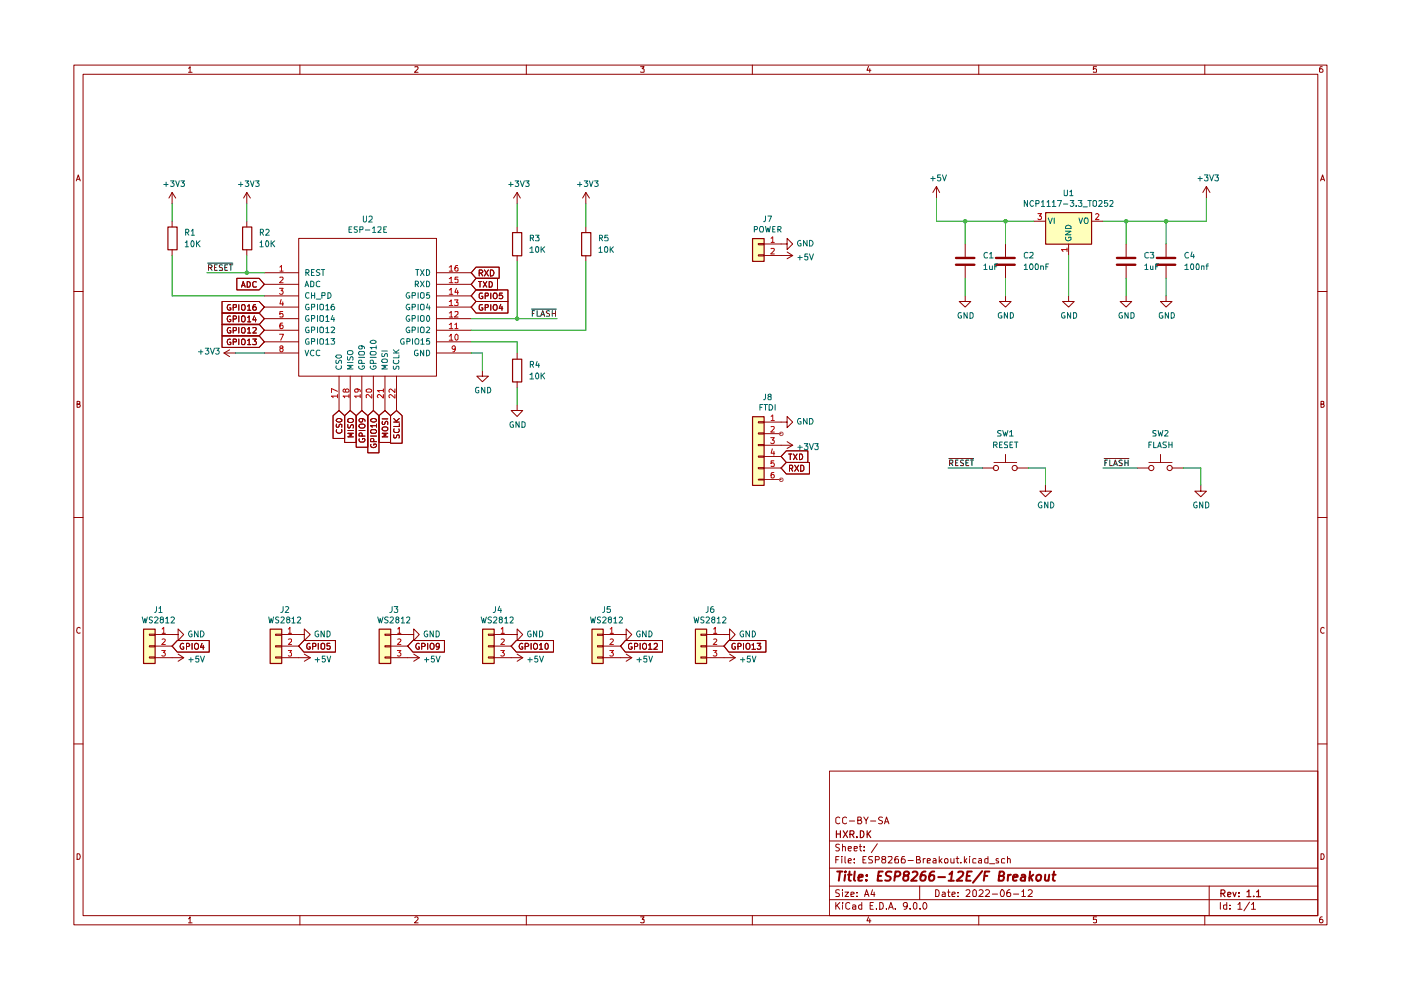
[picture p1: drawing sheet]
<svg xmlns="http://www.w3.org/2000/svg" width="297mm" height="210mm" viewBox="0 0 297 210" stroke-linecap="round" stroke-linejoin="round" font-family="sans-serif">
<g fill="none" stroke="#910000" stroke-width=".21">
<path d="M15.7 13.8h265.6v182.3h-265.6zM17.6 15.7h261.8v178.4h-261.8zM40 14.5l.3-.4v1.2M40 15.3h.7M63.6 13.8v1.9M88 14.2l.6-.1v.4l-.7 .8h.7M111.6 13.8v1.9M135.8 14.1h.8l-.5 .5 .5 .1v.5h-.8M159.5 13.8v1.9M184.1 14.1l-.3 .8h.9M184.4 14.6v.7M207.5 13.8v1.9"/>
<path d="M232.5 14.1h-.7v.6l.2-.1 .5 .1-.1 .6-.6-.1M255.4 13.8v1.9M280.3 14.1l-.4 .1a.94 .94 0 0 0 0 1.1h.4l.2-.1v-.4l-.3-.2h-.2l-.3 .2M16.2 38.4l.4-1.3 .4 1.3M16.3 38h.6M280 38.4l.4-1.3 .4 1.3M280.1 38h.6M15.7 61.8h1.9M279.4 61.8h1.9M16.3 85.7l.6-.1v-.4l-.6-.1v1.3h.5l.2-.5-.3-.2M280.1 85.7l.6-.1v-.4l-.6-.1v1.3l.6-.1 .1-.4-.3-.2M15.7 109.7h1.9"/>
<path d="M279.4 109.7h1.9M17 133.2l-.2-.2a.65 .65 0 0 0-.5 .6 .65 .65 0 0 0 .5 .7l.2-.1M280.8 133.2l-.3-.2a.65 .65 0 0 0-.5 .6 .65 .65 0 0 0 .5 .7l.3-.1M15.7 157.7h1.9M279.4 157.7h1.9M175.9 163.5h103.5v30.6h-103.5zM175.9 178.3h103.5M178 179.1l-.5-.1-.3 .2v.3l.8 .5-.3 .4-.5-.1M178.1 173.4l-.5-.2-.4 .4 .1 .9 .3 .2 .5-.2M178.6 179.6l.6-.1v.9M178.6 179v1.4M179.5 173.4l-.4-.2-.5 .4 .1 .9 .4 .2 .4-.2"/>
<path d="M179.8 179.9l.7-.1-.1-.3h-.5l-.1 .2 .1 .6h.5M180.1 174.1h1.1M181.1 179.9l.7-.1-.1-.3h-.6v.8h.6M181.9 173.9l.6-.1v-.5l-.6-.1v1.5h.6l.2-.3v-.2l-.3-.3M182.2 179.5h.5M182.4 179v1.2l.3 .2M183.1 173.2l.5 .8 .5-.8M183.2 179.5v.2M183.6 174v.7M184.6 174.1h1.1M186 178.9l-1.3 1.9M187.1 173.3l-.6-.1-.2 .3 .2 .4 .5 .2 .1 .3-.2 .3-.6-.1"/>
<path d="M187.5 174.7l.5-1.5 .5 1.5M187.6 174.2h.7M16.3 181a.66 .66 0 0 1 .7 .5 .66 .66 0 0 1-.2 .7h-.5zM40 194.8l.3-.4v1.3M40 195.7h.7M63.6 194.1v2M88 194.6l.4-.2 .2 .4-.7 .9h.7M111.6 194.1v2M135.8 194.4h.8l-.5 .5 .5 .1v.6h-.8M159.5 194.1v2M175.9 190.8h103.5M175.9 187.9h103.5"/>
<path d="M175.9 184.1h103.5M177.2 191.3v1.5M177.2 182.3h.5M177.5 191.9l.6 .9M177.9 181.6h-.7v1.4M178 188.7h-.7v.6a.53 .53 0 0 1 .5 .2 .53 .53 0 0 1 .1 .6h-.7M178.1 191.3l-.9 .9M178.5 181.6v.1M178.5 182v1M178.6 191.3v.2M178.6 188.6v.2M178.6 189.1v1"/>
<path d="M178.6 191.9v.9M179.2 189.1h.7l-.7 1h.7M179.2 181.6v1.2l.1 .2M179.8 182.5l.7-.1-.2-.4-.4 .1-.1 .7 .1 .2h.5M180.2 191.5l-.5-.2-.4 .4 .1 .9 .3 .2 .5-.2M180.4 189.7l.7-.2-.1-.3h-.6v.9h.6M180.8 191.9h.4l.2 .1v.8M181.1 182.9v.1M181.1 182.1v.2M181.4 192.2l-.6 .1v.4h.6M181.7 190v.1M181.7 189.2v.1"/>
<path d="M182.7 191.9h-.4l-.3 .2v.4l.3 .3 .4-.1M182.7 191.3v1.5M183 182.3h.4M183.2 180.3v.1M183.3 190.1l.4-1.5 .5 1.5M183.4 189.7h.7M183.6 181.6h-.6v1.4h.6M184.1 194.4l-.3 .8h.9M184.4 194.8v.9M184.5 192h.5M185 188.6l-.3 1.1h.8M185 181.6h-.7l-.2 .3 .3 .4h.3l.2 .2v.4l-.8 .1"/>
<path d="M185.2 191.3h-.7v1.5h.7M185.3 189.1v1M185.6 182.3h.7l.1-.3v-.3l-.8-.1v1.4M185.8 192.6v.2M186.5 191.3l.7 .2v1.1l-.3 .2h-.4zM187.2 182.2l-.3-.3 .1-.2 .6-.1 .2 .3-.9 .6 .2 .5h.5l.2-.5-.3-.3M188 192.6v.2M188.3 181.7l.8-.1v.3v.3l-.8 .8h.8M188.4 192.8l.5-1.5 .5 1.5M188.6 192.4h.6M189.8 192.6v.2M190.4 181.6h-.4l-.3 .3v1h.8l-.1-.7-.4-.1-.3 .3"/>
<path d="M191.8 181.6h-.5a1.38 1.38 0 0 0-.1 1.4h.6l.1-.6a.46 .46 0 0 0-.4-.3 .46 .46 0 0 0-.4 .3M192.4 191.9l-.1 .3-.4 .1-.4-.4v-.3a.46 .46 0 0 1 .4-.3 .46 .46 0 0 1 .5 .3l-.2 1-.5 .2M192.5 182.5h1.1M193 192.6v.2M193.7 191.5l.4-.2 .3 .3v.9l-.3 .3a.82 .82 0 0 1-.4-1.3zM194.3 182.3h.5l.2-.2 .1-.2-.2-.3h-.6v1.4h.7l.2-.5-.4-.2M195 187.9v2.9M195.1 192.6v.2M195.7 182v1M195.8 191.4l.2-.1a.76 .76 0 0 1 .5 .8 .76 .76 0 0 1-.5 .7 .97 .97 0 0 1-.2-1.4zM196.2 182l-.5 .3M196.6 182.5l.7-.1-.1-.3h-.6v.9h.6"/>
<path d="M197.9 182.1l.4-.1 .2 .3v.7h-.6l-.1-.4 .7-.2M198.4 188.6a.8 .8 0 0 1 .8 .6 .8 .8 0 0 1-.3 .9h-.5zM199.1 181.6v1.4M199.3 182.5l.4 .5M199.7 182l-.6 .6M199.8 189.2l.4-.1 .2 .2v.8h-.6l-.1-.4 .7-.2M200.2 182.3l.3-.3 .4 .1v.9h-.5zM200.9 189.1h.5M201.1 188.6v1.3l.1 .2h.2M201.6 182l.1 1 .6-.1M201.8 189.7l.7-.2-.1-.4h-.4l-.2 .2v.6l.1 .2h.5M202.3 182v1"/>
<path d="M202.7 182h.6M202.9 181.6v1.2l.1 .2h.3M203.1 190v.1M203.1 189.2v.1M203.7 182.9v.1M204.5 181.6v1.4M204.6 182.5l.4 .5M204.8 188.8l.6-.2 .3 .4-.1 .3-.8 .8h.9M205 182l-.5 .6M205.6 181.6v.1M205.6 182v1M206.3 188.8l.4-.2 .3 .4v.8l-.2 .3h-.4l-.2-.3z"/>
<path d="M206.9 182.1l-.4-.1-.3 .2v.7l.7 .1M207.5 182.1l.4-.1 .2 .3v.7h-.6l-.1-.4 .7-.2M207.5 194.1v2M207.6 188.8l.2-.2h.3l.3 .5v.2l-.9 .8h.9M209 188.8l.1-.2h.4l.3 .5-.1 .2-.8 .8h.9M209.5 181.6v1.4h-.6l-.1-.8 .2-.2 .5 .1M209.8 183.1h1.1M210.4 189.6h1.1M211.7 182.1l-.4-.1-.1 .3 .1 .2 .5 .2-.1 .3h-.5M212.4 188.6a.87 .87 0 0 1 .3 1.5h-.4l-.2-.5 .1-.6zM213 182.1l-.4-.1-.3 .2v.7l.7 .1M213.6 182.2l.2-.2 .3 .1 .1 .9"/>
<path d="M213.6 181.6v1.4M214.1 188.6h-.2a1.04 1.04 0 0 0-.3 1.5h.5l.2-.6-.3-.3-.5 .1-.1 .2M214.9 189.6h1.1M216.7 189.1l.3-.5v1.5M216.7 190.1h.7M218 188.8l.2-.2h.3l.4 .5-.1 .2-.9 .8h1M232.5 194.4h-.7v.6h.7v.6h-.7M255.4 194.1v2M256.4 187.9v6.2M258.7 191.3v1.5M260.1 191.9h-.7v.7l.3 .2 .4-.1M260.1 191.3v1.5"/>
<path d="M260.8 192.6v.2M260.8 191.9v.1M262.5 191.8l.4-.5v1.5M262.5 192.8h.8M264.9 191.3l-1.2 1.8M265.3 191.8l.5-.5v1.5M265.3 192.8h.9M280.1 181a.66 .66 0 0 1 .6 .5 .66 .66 0 0 1-.2 .7h-.4zM280.3 194.4a.72 .72 0 0 0-.5 .5 .72 .72 0 0 0 .2 .8l.4-.1a.42 .42 0 0 0 0-.6 .42 .42 0 0 0-.6 0l-.1 .2"/>
</g>
<g fill="none" stroke="#910000" stroke-width=".25">
<path d="M177.3 176.1v1.5M177.3 176.8h.9M178.2 176.1v1.5M178.8 176.1l.9 1.5M179.7 176.1l-.9 1.5M180.2 176.9l.8-.1v-.6l-.8-.1v1.5M180.6 176.9l.5 .7M181.7 177.4v.2M182.4 176.1h.4a.75 .75 0 0 1 .4 .9 .75 .75 0 0 1-.8 .6zM183.9 176.1v1.5M184 176.7l.6 .9M184.6 176.1l-.7 .9"/>
<path d="M258.9 189.4h.7l.1-.5-.2-.2h-.6v1.4M259.2 189.4l.5 .7M260.3 189.7l.7-.2-.1-.2h-.6v.7h.6M261.4 189.2l.3 .9 .4-.9M262.7 190v.1M262.7 189.3v.1M264.4 189.1l.4-.4v1.4M264.4 190.1h.8M265.8 190v.1M266.4 189.1l.3-.2 .1-.2v1.4M266.4 190.1h.9"/>
</g>
<g fill="none" stroke="#910000" stroke-width=".42">
<path d="M177.5 184.8h1.1M178.1 184.8l-.3 1.9M179.2 185.5l-.2 1.2M179.3 184.8l-.2 .1 .1 .1 .1-.2-.1 .2M179.8 185.5h.8M180.1 184.8l-.1 1.7 .4 .2M181.2 184.8l-.1 1.7 .2 .2M182 186.1l.9-.2v-.4h-.6l-.2 .2-.1 .9h.8M183.7 186.6v.1M183.8 185.5v.2M186.1 185.7h.7M187.2 184.8h-.9l-.2 1.9h.9"/>
<path d="M189 184.9l-.7-.1-.5 .3 .1 .4 .8 .4 .1 .4-.4 .4-.7-.1M189.7 185.8l.9-.1 .3-.2-.1-.5-.3-.2h-.6l-.3 1.9M191.9 185.6l-.3-.1a.56 .56 0 0 1 .5-.7 .56 .56 0 0 1 .6 .4l-.2 .3-.9 .3-.1 .5 .1 .3 .6 .1 .3-.1 .1-.8-.3-.2M193.5 185l.7-.2 .2 .2 .1 .4-1.3 1.3h1.2M196.2 184.8a1.2 1.2 0 0 0-.9 1.8h.7l.3-.7-.1-.2a.63 .63 0 0 0-1 .2M198.1 184.8a.83 .83 0 0 0-1 .8l-.1 .7 .2 .4 .7-.1 .2-.3-.1-.7a.72 .72 0 0 0-1 .3M198.9 186h1.5M201.1 186.7h1.1M201.3 185.4l.6-.6-.3 1.9M203.2 185l.2-.2h.5l.4 .3-.2 .5-1.3 1.1h1.2M205 185.7h.6M206 184.8h-.9l-.2 1.9h.9"/>
<path d="M208.2 184.7l-1.9 2.5M208.7 185.7h.6M209.8 184.8h-1l-.2 1.9M211.8 185.7l.8-.1 .3-.2-.1-.4-.2-.2h-.6l-.3 1.9h.8l.2-.1 .2-.5-.4-.4M213.7 185.5v1.2M214.3 185.5l-.6 .3M214.8 186.1l1-.2-.1-.4a.6 .6 0 0 0-.9 .2v.9h.7M216.6 185.5h.7v1.2M217.4 185.9l-.9 .2-.1 .4 .2 .2 .7-.1M218.4 184.8l-.2 1.9M218.5 186l.4 .7M219.1 185.5l-.9 .6"/>
<path d="M219.8 185.6l.4-.1h.4l.2 .3-.1 .5a.52 .52 0 0 1-.5 .4 .52 .52 0 0 1-.5-.4zM221.6 185.5v1.1l.4 .1 .3-.1M222.5 185.5l-.2 1.2M223.1 185.5h.7M223.5 184.8l-.3 1.7 .4 .2"/>
</g>
<g fill="#ffb">
<path d="M221.7 45h9.7v6.7h-9.7z"/>
<path d="M80.3 133.3h2.5v7.3h-2.5z"/>
<path d="M102.3 133.3h2.4v7.3h-2.4z"/>
<path d="M159.5 88.3h2.5v14.6h-2.5z"/>
<path d="M125.5 133.3h2.3v7.3h-2.3z"/>
<path d="M147.4 133.3h2.4v7.3h-2.4z"/>
<path d="M159.5 50.5h2.5v4.9h-2.5z"/>
<path d="M57.2 133.3h2.5v7.3h-2.5z"/>
<path d="M30.4 133.3h2.5v7.3h-2.5z"/>
</g>
<g fill="none" stroke="#910000" stroke-width=".21">
<path d="M198.5 39.5l-.7 1.3M198.5 39.5l.7 1.3M198.5 39.5v2.5M255.8 39.5l-.8 1.3M255.8 39.5l.7 1.3M255.8 39.5v2.5M36.5 40.8l-.7 1.2M36.5 40.8l.8 1.2M36.5 40.8v2.4M36.5 46.9v1.2M36.5 52.9v1.3M50.2 59h4.7l1.1 1.3-1.1 1.2h-4.7z"/>
<path d="M52.3 40.8l-.7 1.2M52.3 40.8l.8 1.2M52.3 40.8v2.4M52.3 46.9v1.2M52.3 52.9v1.3M52.4 59.7a.66 .66 0 0 1 .7 .4 .66 .66 0 0 1-.3 .8h-.4zM54.4 59.8h-.1a.45 .45 0 0 0-.7 .1v.7l.2 .3 .6-.1M56 57.8h7.3M63.3 50.5h29.2v29.3h-29.2zM92.5 57.8h7.4M100.9 59h4.6v2.5h-4.6l-1-1.2zM100.9 56.6h4.9v2.4h-4.9l-1-1.2z"/>
<path d="M101.4 59.7h.7M101.6 57.9h.5l.3-.4-.3-.3h-.5v1.3M101.8 59.7v1.2M101.9 57.9l.5 .6M102.4 59.7l.8 1.2M102.7 57.2l.8 1.3M103.2 59.7l-.8 1.2M103.5 57.2l-.8 1.3M103.7 59.7a.66 .66 0 0 1 .7 .4 .66 .66 0 0 1-.3 .8h-.4zM104 57.2a.65 .65 0 0 1 .7 .7 .65 .65 0 0 1-.7 .6zM109.6 40.8v2.4M109.6 48.1v1.2"/>
<path d="M109.6 54.2v1.2M109.6 40.8l-.7 1.2M109.6 40.8l.7 1.2M124.2 40.8l-.7 1.2M124.2 40.8l.8 1.2M124.2 40.8v2.4M124.2 48.1v1.2M124.2 54.2v1.2M160.8 51.6h1.2v.3h-1.2zM160.8 54h1.2v.3h-1.2zM162 51.7h4.9v-1.2l1.2 1.2-1.2 1.2v-1.2M162 54.2h6.1"/>
<path d="M166.9 53.4l1.2 .8M168.1 54.2l-1.2 .7M204.6 51.7v2.7M204.6 56.4v2.6M213.2 51.7v2.7M213.2 56.4v2.6M219.2 46.9h2.5M226.6 51.7v2.5M231.4 46.9h2.4M238.8 51.7v2.7M238.8 56.4v2.6M247.2 51.7v2.7"/>
<path d="M247.2 56.4v2.6M47.1 71.2h7.8l1.1 1.3-1.1 1.2h-7.8zM47.1 68.7h7.8l1.1 1.3-1.1 1.2h-7.8zM47.1 66.4h7.8l1.1 1.2-1.1 1.2h-7.8zM47.1 63.9h7.8l1.1 1.2-1.1 1.3h-7.8zM47.5 74.8h2.5M47.5 74.8l1.2 .8M48.7 74.2l-1.2 .6M48.9 72l-.1-.1a.66 .66 0 0 0-.6 .5 .66 .66 0 0 0 .2 .7l.5-.1v-.4h-.2M48.9 69.5l-.1-.1a.66 .66 0 0 0-.6 .5 .66 .66 0 0 0 .2 .7l.5-.1v-.4h-.2M48.9 67.1l-.1-.1a.64 .64 0 0 0-.6 .6 .64 .64 0 0 0 .5 .6l.2-.1v-.4h-.2M48.9 64.6h-.5a.61 .61 0 0 0-.2 .8 .61 .61 0 0 0 .7 .3v-.4h-.2"/>
<path d="M49.4 72.5h.6l.1-.5-.7-.1v1.2M49.4 70.1l.6-.1 .1-.5-.7-.1v1.2M49.4 67.6h.6l.1-.5-.7-.1v1.2M49.4 65.2l.7-.1v-.4l-.7-.1v1.2M50.6 64.6v1.2M50.6 67v1.2M50.6 69.4v1.2M50.6 71.9v1.2M51.2 72.1l.5-.2a.86 .86 0 0 1 .1 1.2h-.4l-.2-.2zM51.2 69.6l.5-.2a.86 .86 0 0 1 .1 1.2h-.4l-.2-.2zM51.2 67.1l.5-.1a.86 .86 0 0 1 0 1.2l-.5-.1zM51.2 64.8l.2-.2h.4a.86 .86 0 0 1-.1 1.2l-.5-.2z"/>
<path d="M51.2 60.9l.4-1.2 .4 1.2M51.3 60.5h.6M52.5 72.2l.3-.3v1.2M52.5 69.8l.3-.4v1.2M52.5 67.3l.3-.3v1.2M52.5 64.9l.3-.3v1.2M52.5 73.1h.7M52.5 70.6h.7M52.5 68.2h.7M52.5 65.8h.7M53.6 71.9h.8l-.5 .4 .5 .3v.3l-.2 .2-.6-.1M53.6 69.5l.5-.1 .3 .3-.8 .9h.8"/>
<path d="M53.9 67l-.3 .8h.8M54.2 64.6h-.4l-.1 .3v.8a.42 .42 0 0 0 .5 0 .42 .42 0 0 0 .1-.6l-.5-.1-.2 .3M54.2 67.4v.8M56 60.3h7.3M56 62.7h7.3M56 65.1h7.3M56 67.6h7.3M56 70h7.3M56 72.5h7.3M56 74.8h7.3M71.9 79.8v7.2M74.3 79.8v7.2"/>
<path d="M76.7 79.8v7.2M79.2 79.8v7.2M81.6 79.8v7.2M84.1 79.8v7.2M92.5 60.3h7.4M92.5 62.7h7.4M92.5 65.1h7.4M92.5 67.6h7.4M92.5 70h7.4M92.5 72.5h7.4M92.5 74.8h7.4M100.9 63.9h6.8v2.5h-6.8l-1-1.3z"/>
<path d="M100.9 61.5h6.8v2.4h-6.8l-1-1.2zM102.3 64.6h-.5l-.2 .3v.6a.52 .52 0 0 0 .8 .2v-.4h-.3M102.3 62.1h-.5l-.2 .3v.7a.52 .52 0 0 0 .8 .1v-.4h-.3M102.3 78.6v1.2h1.2l-1.2 1.1-1.2-1.1h1.2M102.9 65.2l.6-.1v-.5h-.6v1.2M102.9 62.7h.6v-.6h-.6v1.2M104.1 62.1v1.2M104.1 64.6v1.2M104.7 64.6h.5a.77 .77 0 0 1-.1 1.2l-.4-.1a.87 .87 0 0 1 0-1.1zM104.7 62.1h.5l.2 .5-.1 .6-.2 .1-.4-.1-.1-.3zM106.2 64.5l-.4 .9h.8M106.4 64.9v.9"/>
<path d="M106.5 62.1h-.6l-.1 .6 .2-.1h.3l.3 .2-.1 .4h-.7M109.6 74.8v1.3M204.6 62.7v1.2h1.2l-1.2 1.2-1.2-1.2h1.2M213.2 62.7v1.2h1.2l-1.2 1.2-1.3-1.2h1.3M226.6 62.7v1.2h1.2l-1.2 1.2-1.3-1.2h1.3M238.8 62.7v1.2h1.1l-1.1 1.2-1.3-1.2h1.3M247.2 62.7v1.2h1.3l-1.3 1.2-1.2-1.2h1.2M70.6 88.1l1.3-1.1 1.2 1.1v4.9h-2.5zM71.4 91.1a.61 .61 0 0 0 .3 .8 .61 .61 0 0 0 .8-.3l-.1-.5M71.4 89.9v.7h.3l.4-.7 .4 .1v.6M71.4 88.9a.94 .94 0 0 1 1.1 0v.4a.72 .72 0 0 1-1.2-.2zM73.1 88.1l1.2-1.1 1.2 1.1v5.7h-2.4z"/>
<path d="M73.7 90v.6l.2 .2 .4-.2 .3-.6 .2 .1v.7M73.7 91.3h1.2M74.9 91.9h-1.2l.9 .3-.9 .4h1.2M75.5 88.1l1.2-1.1 1.3 1.1v6.7h-2.5zM76.1 90.2a.86 .86 0 0 1 1.3 0 .46 .46 0 0 1-.4 .6h-.5a.46 .46 0 0 1-.4-.6zM76.1 91.3h1.3M76.2 93v.6l.3 .1h.5l.3-.1 .1-.4-.2-.2h-.3v.2M76.7 88.7l.2 .2v.4l-.2 .2h-.3l-.3-.3v-.2l.3-.3 .8 .2 .2 .4M76.8 92.5l-.1-.6h-.5l-.1 .6h1.3M78 88.1l1.2-1.1 1.1 1.1v7.9h-2.3zM78.6 92.5h1.2M78.7 94.2l-.1 .1a.6 .6 0 0 0 .6 .6 .6 .6 0 0 0 .6-.7l-.6-.1v.3"/>
<path d="M78.7 88.9a.61 .61 0 0 1 .7-.2 .61 .61 0 0 1 .4 .6 .61 .61 0 0 1-.8 .2 .61 .61 0 0 1-.3-.6zM78.7 91.1h.9l.2 .3v.2l-.2 .3h-.9l-.1-.3zM79.2 93.6v-.5l-.1-.1h-.4l-.1 .1v.5h1.2M79.8 90.3h-1.2l.3 .3M79.8 89.9v.7M80.3 88.1l1.3-1.1 1.2 1.1v5.7h-2.5zM81 90.8a.86 .86 0 0 1 1.2-.1v.4a.74 .74 0 0 1-1 .2zM81 88.8h1.2M81.1 89.3v.7h.3l.5-.7 .3 .2v.5M82.2 91.9h-1.2l.9 .3-.9 .4h1.2M82.8 88.1l1.3-1.1 1.2 1.1v5.9h-2.5zM83.5 92.2v.6a.47 .47 0 0 0 .5-.1 .47 .47 0 0 0 .2-.4l.4-.1v.7"/>
<path d="M83.5 89.5h1.2M83.5 88.7l.7 .8M83.6 90.9l-.1 .6 .2 .2h.7a.52 .52 0 0 0 .2-.8M84.7 89.8v.6h-1.2M84.7 88.7l-.7 .6M109.6 85.9v1.1h1.2l-1.2 1.3-1.2-1.3h1.2M109.6 80.9v1.3M160.8 89.4h1.2v.3h-1.2zM160.8 91.8h1.2v.2h-1.2zM160.8 94.2h1.2v.3h-1.2zM160.8 96.7h1.2v.2h-1.2zM160.8 99.1h1.2v.3h-1.2z"/>
<path d="M162 89.5h4.9v-1.2l1.2 1.2-1.2 1.2v-1.2M162 99.2h3.6M162 94.4h6.1M162 91.9h3.6M162 96.8h3.6M166.7 98h4.9v2.5h-4.9l-1.1-1.3zM166.7 95.6h4.6v2.4h-4.6l-1.1-1.2zM166.9 93.6l1.2 .8M167.2 96.3h.7M167.4 99.3l.7-.1v-.4l-.2-.2h-.5v1.3M167.6 96.3v1.2M167.7 99.3l.4 .6"/>
<path d="M168.1 94.4l-1.2 .7M168.2 96.3l.8 1.2M168.5 98.6l.8 1.3M169 96.3l-.8 1.2M169.3 98.6l-.8 1.3M169.5 96.3h.4a.66 .66 0 0 1 .3 .7 .66 .66 0 0 1-.7 .5zM169.8 98.6h.3l.3 .4v.6l-.3 .3h-.3zM208.3 99.2h2.4M210.7 98h4.9M213.2 96.4v1.6M215.6 99.2h2.4M241.1 99.2h2.5"/>
<path d="M243.6 98h4.9M246 96.4v1.6M248.5 99.2h2.4M160.8 101.6h1.2v.2h-1.2zM162 101.7h3.6M221.7 102.9v1.2h1.2l-1.2 1.2-1.2-1.2h1.2M254.6 102.9v1.2h1.2l-1.2 1.2-1.3-1.2h1.3M31.7 134.5h1.2v.2h-1.2zM31.7 136.9h1.2v.3h-1.2zM31.7 139.3h1.2v.2h-1.2zM32.9 134.5h4.9v-1.2l1.1 1.2-1.1 1.3v-1.3M32.9 139.4h6"/>
<path d="M32.9 137h3.6M37.6 135.8h6.8v2.5h-6.8l-1.1-1.3zM37.8 138.7l1.1 .7M38.9 136.5l-.1-.1a.6 .6 0 0 0-.6 .7 .6 .6 0 0 0 .7 .5v-.4h-.1M38.9 139.4l-1.1 .8M39.5 137.1l.6-.1 .1-.3-.2-.3h-.5v1.3M40.7 136.4v1.3M41.3 136.6l.3-.2 .4 .2 .1 .6-.4 .5-.4-.2zM42.8 136.4l-.3 .8h.8M43.1 136.8v.9M58.4 134.5h1.3v.2h-1.3zM58.4 136.9h1.3v.3h-1.3z"/>
<path d="M58.4 139.3h1.3v.2h-1.3zM59.7 134.5h4.8v-1.2l1.3 1.2-1.3 1.3v-1.3M59.7 139.4h6.1M59.7 137h3.6M64.4 135.8h6.7v2.5h-6.7l-1.1-1.3zM64.5 138.7l1.3 .7M65.7 136.5l-.1-.1a.64 .64 0 0 0-.6 .6 .64 .64 0 0 0 .5 .7l.3-.2v-.3h-.3M65.8 139.4l-1.3 .8M66.3 137.1l.7-.1v-.4l-.2-.2h-.5v1.3M67.5 136.4v1.3M68.1 136.6l.2-.2 .5 .2v.9l-.2 .2-.5-.2zM69.9 136.4h-.6v.6h.6v.6l-.4 .1-.2-.2"/>
<path d="M81.6 134.5h1.2v.2h-1.2zM81.6 136.9h1.2v.3h-1.2zM81.6 139.3h1.2v.2h-1.2zM82.8 134.5h4.9v-1.2l1.2 1.2-1.2 1.3v-1.3M82.8 139.4h6.1M82.8 137h3.6M87.5 135.8h6.7v2.5h-6.7l-1.1-1.3zM87.7 138.7l1.2 .7M88.9 136.5l-.2-.1a.6 .6 0 0 0-.6 .7 .6 .6 0 0 0 .8 .5v-.4h-.2M88.9 139.4l-1.2 .8M89.4 137.1l.7-.1 .1-.3-.3-.3h-.5v1.3M90.7 136.4v1.3"/>
<path d="M91.4 136.4a.46 .46 0 0 1 .6 .4v.4a.46 .46 0 0 1-.6 .5 .86 .86 0 0 1 0-1.3zM93.1 137l-.1 .2h-.5v-.7l.5-.1 .1 .2v.7l-.1 .3-.5 .1M103.5 134.5h1.2v.2h-1.2zM103.5 136.9h1.2v.3h-1.2zM103.5 139.3h1.2v.2h-1.2zM104.7 134.5h4.9v-1.2l1.2 1.2-1.2 1.3v-1.3M104.7 139.4h6.1M104.7 137h3.7M109.5 135.8h7.8v2.5h-7.8l-1.1-1.3zM109.6 138.7l1.2 .7M110.8 136.5l-.1-.1a.6 .6 0 0 0-.6 .7 .6 .6 0 0 0 .7 .5v-.4h-.2M110.8 139.4l-1.2 .8"/>
<path d="M111.3 137.1l.7-.1 .1-.3-.3-.3h-.5v1.3M112.6 136.4v1.3M113.2 136.6l.2-.2 .3 .1a.74 .74 0 0 1 .2 1l-.5 .2a.9 .9 0 0 1-.2-1.1zM114.4 136.7l.3-.3v1.3M114.4 137.7h.7M115.8 136.4a.68 .68 0 0 1 .5 .6 .68 .68 0 0 1-.5 .7l-.2-.3v-.7zM126.7 134.5h1.1v.2h-1.1zM126.7 136.9h1.1v.3h-1.1zM126.7 139.3h1.1v.2h-1.1zM127.8 134.5h5v-1.2l1.1 1.2-1.1 1.3v-1.3M127.8 139.4h6.1M127.8 137h3.8"/>
<path d="M132.6 135.8h7.9v2.5h-7.9l-1-1.3zM132.8 138.7l1.1 .7M133.9 136.5l-.3-.1-.3 .3v.6l.1 .3 .4 .1 .2-.2v-.3h-.2M133.9 139.4l-1.1 .8M134.5 137.1l.6-.1v-.5l-.6-.1v1.3M135.7 136.4v1.3M136.3 136.6l.3-.2 .4 .2 .1 .6-.4 .5-.4-.2zM137.5 136.7h.2l.1-.3v1.3M137.5 137.7h.8M138.7 136.6l.2-.2h.3l.2 .2v.4l-.8 .7h.8M148.6 134.5h1.2v.2h-1.2zM148.6 136.9h1.2v.3h-1.2z"/>
<path d="M148.6 139.3h1.2v.2h-1.2zM149.8 134.5h4.9v-1.2l1.2 1.2-1.2 1.3v-1.3M149.8 139.4h6.1M149.8 137h3.7M154.5 135.8h7.9v2.5h-7.9l-1-1.3zM154.7 138.7l1.2 .7M155.9 136.5l-.4-.1-.3 .3v.6l.2 .3 .3 .1 .3-.2v-.3h-.3M155.9 139.4l-1.2 .8M156.5 137.1l.6-.1v-.5l-.6-.1v1.3M157.6 136.4v1.3M158.2 136.6l.3-.2 .4 .2 .1 .6-.3 .5-.5-.2zM159.4 136.7h.2l.2-.3v1.3"/>
<path d="M159.4 137.7h.8M160.5 136.4h.8l-.4 .5 .4 .1v.5l-.3 .2h-.3l-.2-.2"/>
<circle cx="74.3" cy="89.2" r=".58"/>
<circle cx="211.2" cy="99.2" r=".55"/>
<circle cx="215.1" cy="99.2" r=".55"/>
<circle cx="244.1" cy="99.2" r=".55"/>
<circle cx="248" cy="99.2" r=".55"/>
</g>
<path d="M202.7 54.7h3.9M202.7 56.1h3.9M211.2 54.7h3.9M211.2 56.1h3.9M236.8 54.7h3.9M236.8 56.1h3.9M245.3 54.7h3.9M245.3 56.1h3.9" fill="none" stroke="#910000" stroke-width=".51"/>
<g fill="none" stroke="#910000" stroke-width=".25">
<path d="M35.6 48.1h1.9v4.9h-1.9zM51.4 48.1h2v4.9h-2zM108.7 49.3h1.9v4.9h-1.9zM123.3 49.3h2v4.9h-2zM159.6 50.6h2.4v4.8h-2.4zM221.7 45.1h9.7v6.7h-9.7zM108.7 76.2h1.9v4.8h-1.9zM159.6 88.3h2.4v14.6h-2.4zM30.4 133.4h2.5v7.3h-2.5zM57.3 133.4h2.4v7.3h-2.4zM80.4 133.4h2.4v7.3h-2.4zM102.3 133.4h2.5v7.3h-2.5z"/>
<path d="M125.5 133.4h2.4v7.3h-2.4zM147.4 133.4h2.4v7.3h-2.4z"/>
</g>
<g fill="none" stroke="#b90000" stroke-width=".21">
<path d="M59.4 56.6l.3-.3v1.2M59.4 58.8h.5l.1 .3-.7 .8h.7M59.4 57.5h.6M95.2 56.6l.5-.3v1.2M95.2 59.1l.5-.3v1.1M95.2 57.5h.8M95.2 59.9h.8M97 56.3l-.4 .1-.2 .8 .3 .3 .4-.1v-.5l-.2-.2-.4 .1-.1 .2M97.1 58.8h-.6l-.1 .5h.7v.6h-.7M163.5 50.5l.3-.3v1.2M163.5 52.7h.6l.1 .3-.8 .8h.8M163.5 51.4h.7"/>
<path d="M220 45.3h.8l-.4 .5h.3v.7l-.5 .1-.2-.2M226.2 52.9h-1.2l.4 .4M226.2 52.6v.7M232.3 45.5l.4-.2 .3 .3-.8 1h.8M59.3 61.1h.7l-.4 .5h.3v.7l-.5 .1-.1-.2M59.3 70.9h.8l-.6 1.2M59.5 73.8l-.1-.1v-.2l.1-.2 .4 .1v.4h-.4l-.1 .2v.4l.1 .2h.3l.2-.3v-.2l-.2-.3M59.6 63.5l-.2 .9h.7M59.9 66h-.5v.6l.4-.1 .2 .2-.1 .5-.5-.1M59.9 68.5h-.4l-.1 .2v.9h.5v-.6l-.4-.1-.1 .3M59.9 64v.8M95.2 61.5l.5-.4v1.3"/>
<path d="M95.2 63.9l.5-.3v1.2M95.2 66.4l.5-.4v1.2M95.2 68.8l.5-.3v1.2M95.2 71.3l.5-.4v1.2M95.2 62.4h.8M95.2 64.8h.8M95.2 67.2h.8M95.2 69.7h.8M95.2 72.1h.8M96.4 63.6h.7l-.3 .5 .3 .1v.5h-.7M96.4 66.1h.7v.4l-.7 .7h.7M96.4 68.8l.4-.3v1.2"/>
<path d="M96.4 69.7h.7M96.5 71l.4-.1 .2 .2v.8l-.2 .2a.72 .72 0 0 1-.4-1.1zM96.5 73.8v.2l-.4 .1-.3-.3v-.2l.3-.3 .4 .2v.8l-.1 .2-.4 .1M96.8 61.1l-.4 .9h.8M97 61.6v.8M71.5 84h-1.2l.3 .3M71.5 83l-1.2-.6v.8M71.5 83.7v.6M73.2 82.7l.3-.2h.2l.3 .2-.2 .4h-.4l-.2-.1v-.4l-.2-.1-.3 .2v.3l.2 .1h.3v-.1M74 84h-1.3l.4 .3M74 83.7v.6M75.7 82.5l.2 .2v.3l-.1 .1h-.5l-.1-.4 .2-.2 .9 .1 .1 .5"/>
<path d="M76.4 84h-1.2l.3 .3M76.4 83.7v.6M77.6 82.6h.1a.66 .66 0 0 1 1.1 .3l-.2 .2h-.8l-.2-.1zM78.8 83.7v.7l-.8-.7h-.4l.1 .6M81.3 83.7v.7l-.9-.7-.4 .2 .2 .4M81.3 82.8h-1.3l.4 .3M81.3 82.5v.6M83.7 83.7v.7l-.9-.7-.3 .2 .1 .4M83.7 82.5v.7l-.9-.7-.3 .2 .1 .4M163.4 92.8h.8l-.5 .5 .4 .1v.6l-.5 .1-.2-.2M163.5 88.3l.3-.3v1.2M163.5 90.5l.6-.1 .1 .4-.8 .8h.8"/>
<path d="M163.5 89.2h.7M163.7 95.2l-.2 .9h.8M164.1 97.7h-.6v.6l.2-.2 .4 .1v.7l-.6-.1M164.1 95.7v.8M164.1 100.2h-.4l-.2 .2v.9h.6v-.6l-.4-.1-.2 .2M34.3 137.9h.8l-.5 .4 .4 .1v.6h-.7M34.4 133.3l.3-.3v1.3M34.4 135.6l.4-.1 .3 .3-.8 .9h.8M34.4 134.3h.7M61.1 133.3h.2l.2-.3v1.3M61.1 135.6h.7v.4l-.7 .7h.7M61.1 137.9h.7l-.3 .4 .3 .2v.5h-.7"/>
<path d="M61.1 134.3h.7M84.2 137.9h.8l-.4 .4 .4 .3-.1 .4h-.7M84.3 133.3l.4-.3v1.3M84.3 135.6l.5-.1 .2 .3-.8 .9h.8M84.3 134.3h.7M106.2 137.9h.7l-.4 .4 .4 .3-.1 .4h-.6M106.3 133.3l.3-.3v1.3M106.3 135.6l.4-.1 .2 .3-.7 .9h.7M106.3 134.3h.6M129.3 137.9h.7l-.4 .4 .4 .3v.4h-.7M129.4 133.3l.3-.3v1.3M129.4 135.6l.4-.1 .2 .3-.7 .9h.7"/>
<path d="M129.4 134.3h.6M151.2 137.9h.8l-.4 .4 .3 .1v.6h-.7M151.3 133.3l.3-.3v1.3M151.3 135.6l.4-.1 .3 .3-.8 .9h.8M151.3 134.3h.7"/>
</g>
<g fill="none" stroke="#006665" stroke-width=".21">
<path d="M64.9 57.8l.5-.1v-.5l-.5-.1v1.3M65.1 57.8l.4 .6M65.9 59.6l.6 .3v.6l-.1 .3h-.5zM66 57.7h.5M66.6 57.1h-.6v1.3h.6M67.8 57.2l-.5-.1-.2 .3v.3l.7 .3-.2 .4-.5-.1M67.8 59.7l-.3-.1-.4 .3v.6l.2 .3 .5-.1M68.2 57.1h.6M68.5 57.1v1.3M88.1 57.1h.7M88.5 57.1v1.3M89.2 57.1l.7 1.3"/>
<path d="M89.2 59.6l.7 1.2M89.9 57.1l-.7 1.3M89.9 59.6l-.7 1.2M90.4 57.1a.64 .64 0 0 1 .7 .7 .64 .64 0 0 1-.7 .6zM90.4 59.6a.66 .66 0 0 1 .7 .4 .66 .66 0 0 1-.3 .8h-.4zM222.2 46.2l.5 1.2 .4-1.2M223.5 46.2v1.2M225.9 49h1.2l-1.2 .8h1.2M226 50.3a.61 .61 0 0 0 .3 .8 .61 .61 0 0 0 .8-.3v-.5h-.5v.2M226 48a.72 .72 0 0 1 1.1 0v.4h-1.2zM228.8 46.2l.3 1.2 .4-1.2M230 46.2h.5l.2 .5-.1 .5-.2 .2-.4-.1-.1-.3z"/>
<path d="M64.7 60.8l.3-1.2 .4 1.2M64.7 74.3l.3 1.1 .4-1.1M64.8 60.5h.6M65.4 64.5h-.4a.67 .67 0 0 0-.2 .7 .67 .67 0 0 0 .5 .5l.2-.1v-.4h-.2M65.4 67v-.1a.64 .64 0 0 0-.6 .6 .64 .64 0 0 0 .5 .7l.2-.2v-.4h-.2M65.4 69.4v-.1a.66 .66 0 0 0-.6 .5 .66 .66 0 0 0 .2 .7l.5-.1v-.4h-.2M65.4 71.9v-.1a.66 .66 0 0 0-.6 .5 .66 .66 0 0 0 .2 .7l.5-.1v-.4h-.2M65.5 62.1h-.5a.61 .61 0 0 0-.2 .7 .61 .61 0 0 0 .7 .4M66 65.1l.7-.1v-.4l-.7-.1v1.2M66 67.6h.5l.2-.2v-.3l-.2-.2h-.5v1.3M66 70h.5l.2-.2v-.4l-.7-.1v1.2M66 72.4h.6l.1-.5-.7-.1v1.2"/>
<path d="M66 62.1v1.1M66 62.7h.7M66.5 74.3h-.5a.61 .61 0 0 0-.2 .7 .61 .61 0 0 0 .7 .4M66.7 62.1v1.1M67.1 63.4h.9M67.3 64.5v1.2M67.3 66.9v1.3M67.3 69.3v1.2M67.3 71.8v1.2M67.8 64.7l.2-.2h.4l.2 .2v.8l-.3 .2-.5-.2zM67.8 67.1l.3-.2 .5 .2v.9l-.3 .2-.5-.2zM67.8 69.5l.3-.2 .5 .2v.9l-.2 .1h-.4l-.2-.1z"/>
<path d="M67.8 72l.3-.2 .5 .2v.8l-.2 .2h-.4l-.2-.2zM67.8 74.3h-.5l-.2 .2v.7l.4 .2h.3M68.2 62.7h.6l.1-.6h-.7v1.1M69.1 64.9l.3-.4v1.2M69.1 67.2l.3-.3v1.3M69.1 69.7l.3-.4v1.2M69.1 72.1l.3-.3v1.2M69.1 65.7h.7M69.1 68.2h.7M69.1 70.5h.7M69.1 73h.7M69.5 62.1h.4a.66 .66 0 0 1 .3 .7 .66 .66 0 0 1-.7 .4z"/>
<path d="M70.2 69.4l.5-.1 .3 .3-.8 .9h.8M70.2 71.8h.8l-.5 .4 .5 .3-.1 .4h-.7M70.5 66.9l-.3 .8h.8M70.8 64.5h-.4l-.1 .3v.8a.42 .42 0 0 0 .5 0 .42 .42 0 0 0 .1-.6l-.5-.1-.2 .3M70.8 67.3v.9M71.3 77.6a.61 .61 0 0 0 .3 .7 .61 .61 0 0 0 .8-.2l-.1-.5M71.3 76.4v.6h.3l.5-.6 .3 .1v.5M71.3 75.4l.8-.1 .3 .1v.4a.72 .72 0 0 1-1.2-.3zM73.7 75.6v.6l.1 .2 .4-.2 .1-.5h.5v.7M73.7 74.5a.77 .77 0 0 1 1.1 .2v.3a.72 .72 0 0 1-1.1-.2zM73.7 76.9h1.1M74.8 77.5h-1.1l.8 .3-.8 .4h1.1"/>
<path d="M76 75.8h1.3M76.1 77.6l-.1 .1a.6 .6 0 0 0 .7 .6 .6 .6 0 0 0 .5-.7h-.4v.2M76.2 74.5h.9l.2 .5-.2 .3h-.9l-.2-.3zM76.6 73.3l.2 .1v.5l-.2 .1-.5-.1-.1-.3 .2-.2a.85 .85 0 0 1 1.1 .3v.2M76.7 77l-.1-.6h-.4l-.2 .1v.5h1.3M78.5 75.8h1.3M78.6 77.6l-.1 .1a.64 .64 0 0 0 .6 .6 .64 .64 0 0 0 .7-.5l-.2-.2h-.4v.2M78.6 72.3a.75 .75 0 0 1 1.2 .3l-.3 .2h-.8l-.2-.2zM78.7 74.5h.8l.3 .3v.2l-.3 .3h-.8l-.2-.3zM79.2 77v-.5l-.2-.1h-.3l-.2 .1v.5h1.3M79.8 73.7h-1.3l.3 .3M79.8 73.3v.7"/>
<path d="M80.9 74.4h1.2M81 74.9v.7h.4l.4-.7 .3 .2v.5M81.1 76.2l.7-.1 .3 .2v.4l-.1 .2h-.9l-.2-.3zM82.1 77.5h-1.2l.9 .3-.9 .4h1.2M83.4 77.6v.5l.2 .2 .4-.2 .2-.5h.3v.7M83.4 74.8h1.2M83.4 74.2l.7 .6M83.5 76.4l-.1 .5a.61 .61 0 0 0 .8 .2 .61 .61 0 0 0 .3-.7M84.6 75.3v.6h-1.2M84.6 74.2l-.7 .5M85.7 71.9a.61 .61 0 0 0-.8 .3 .61 .61 0 0 0 .3 .8h.5v-.5h-.2M86.3 72.4h.5l.2-.2-.1-.3-.6-.1v1.2"/>
<path d="M86.8 62.1h-.4a.61 .61 0 0 0-.3 .7 .61 .61 0 0 0 .8 .4v-.5h-.3M86.8 64.5h-.4a.67 .67 0 0 0-.3 .7 .67 .67 0 0 0 .5 .5l.3-.1v-.4h-.3M86.8 67l-.1-.1a.64 .64 0 0 0-.6 .6 .64 .64 0 0 0 .5 .7l.3-.2v-.4h-.3M86.8 69.4a.59 .59 0 0 0-.7 .4 .59 .59 0 0 0 .3 .7l.5-.1v-.4h-.3M87.4 62.7h.6l.1-.6h-.7v1.1M87.4 65.1l.7-.1v-.4l-.7-.1v1.2M87.4 67.6h.5l.2-.2v-.3l-.2-.2h-.5v1.3M87.4 70h.5l.2-.2v-.4l-.7-.1v1.2M87.5 71.8v1.2M88.1 60.3l.5-.1v-.5l-.5-.1v1.2M88.1 72l.2-.2 .4 .2 .1 .6-.2 .4h-.5l-.1-.4zM88.3 60.3l.4 .5"/>
<path d="M88.6 74.3h-.5l-.2 .2v.7a.55 .55 0 0 0 .7 .2v-.5h-.2M88.6 62.1v1.1M88.6 64.5v1.2M88.6 66.9v1.3M88.6 69.3v1.2M89.2 62.2l.1-.1h.4l.2 .1v.9l-.2 .1-.5-.1zM89.2 64.7l.1-.2h.4l.2 .2v.8l-.2 .2-.5-.2zM89.2 67.1l.2-.2 .5 .2v.9l-.2 .2-.5-.2zM89.2 69.5l.2-.2 .5 .2v.9l-.2 .1h-.4l-.1-.1zM89.2 72.1l.4-.3v1.2M89.2 73h.7M89.8 74.3v1.1l-.6-1.1v1.1"/>
<path d="M90.4 69.4l.4-.1 .3 .4-.8 .8h.8M90.4 74.3h.4a.66 .66 0 0 1 .3 .7 .66 .66 0 0 1-.7 .4zM90.7 64.4l-.3 .9h.8M90.7 66.9a.68 .68 0 0 1 .4 .6 .68 .68 0 0 1-.4 .7l-.3-.6 .1-.5zM91 62.1h-.5l-.1 .6 .2-.2 .4 .1v.6h-.6M91 71.8h-.5l-.1 .6 .2-.2 .4 .1v.7l-.6-.1M91 64.9v.8"/>
</g>
<g fill="none" stroke="#0f0f0f" stroke-width=".21">
<path d="M44 55.8h5.4M44.2 56.7h.6l.2-.1-.1-.4-.7-.1v1.2M44.5 56.7l.5 .6M45.5 56.7h.3M46.1 56.1h-.6v1.2h.6M47.2 56.2l-.5-.1-.2 .3 .1 .2 .6 .3v.3l-.7 .1M47.7 56.7h.4M48.3 56.1h-.6v1.2h.6M48.6 56.1h.8M48.9 56.1v1.2M112.7 65.5h5.2M112.9 66.5h.3"/>
<path d="M113.4 65.9h-.5v1.2M113.9 65.9v1.2h.6M114.6 67.1l.5-1.2 .4 1.2M114.8 66.7h.6M116.5 66l-.4-.1-.3 .2 .3 .4 .4 .1v.4l-.7 .1M117.1 66.5h.7M117.1 65.9v1.2M117.8 65.9v1.2M201.2 97.2h5.2M201.3 98.2h.5l.2-.2v-.4l-.7-.1v1.2M201.7 98.2l.3 .5M202.6 98.1h.3"/>
<path d="M203.1 97.5h-.5v1.2h.5M204.3 97.6h-.6v.4l.5 .2 .1 .4-.1 .1h-.6M204.8 98.1h.4M205.4 97.5h-.6v1.2h.6M205.7 97.5h.7M206.1 97.5v1.2M234.1 97.2h5.3M234.3 98.1h.3M234.8 97.5h-.5v1.2M235.3 97.5v1.2h.6M236.1 98.7l.4-1.2 .4 1.2M236.2 98.4h.6"/>
<path d="M237.9 97.6l-.4-.1-.3 .3 .3 .3 .4 .2v.3l-.7 .1M238.5 98.1h.7M238.5 97.5v1.2M239.2 97.5v1.2"/>
</g>
<g fill="none" stroke="#090" stroke-width=".21">
<path d="M36.5 43.2v3.7M36.5 54.2v8.5h19.5M43.9 57.8h12.1M52.3 43.2v3.7M52.3 54.2v3.6M109.6 43.2v4.9M109.6 55.4v12.2M124.2 55.4v14.6h-24.3M124.2 43.2v4.9M198.5 42v4.9h20.7M204.6 46.9v4.8M204.6 59v3.7"/>
<path d="M213.2 46.9v4.8M213.2 59v3.7M226.6 54.2v8.5M238.8 46.9v4.8M238.8 59v3.7M247.2 46.9v4.8M247.2 59v3.7M255.8 42v4.9h-22M50 74.8h6M99.9 72.5h9.7v2.3M99.9 74.8h2.4v3.8M99.9 67.6h18.2"/>
<path d="M109.6 82.2v3.7M201 99.2h7.3M218 99.2h3.7v3.7M233.8 99.2h7.3M250.9 99.2h3.7v3.7"/>
</g>
<g fill="#090">
<circle cx="238.8" cy="46.9" r=".47"/>
<circle cx="247.2" cy="46.9" r=".47"/>
<circle cx="204.6" cy="46.9" r=".47"/>
<circle cx="213.2" cy="46.9" r=".47"/>
<circle cx="109.6" cy="67.6" r=".47"/>
<circle cx="52.3" cy="57.8" r=".47"/>
</g>
<g fill="none" stroke="#006665" stroke-width=".21">
<path d="M34.7 39.1h.9M35.2 38.6v.9M36.2 38.4h.7l-.4 .4 .4 .2-.1 .5h-.6M37.3 38.4l.4 1.1 .3-1.1M38.4 38.4h.7l-.4 .4 .4 .2-.1 .5h-.6M50.5 39.1h1M51.1 38.6v.9M52 38.4h.7l-.4 .4 .4 .2v.5h-.7M53.1 38.4l.4 1.1 .3-1.1M54.2 38.4h.7l-.4 .4 .4 .2v.5h-.7M107.9 39.1h.9M108.3 38.6v.9"/>
<path d="M109.2 38.4h.8l-.4 .4 .3 .1v.6h-.7M110.3 38.4l.4 1.1 .5-1.1M111.4 38.4h.8l-.4 .4 .3 .1v.6h-.7M122.4 39.1h1M122.9 38.6v.9M123.9 38.4h.7l-.4 .4 .4 .2-.1 .5h-.6M125 38.4l.3 1.1 .4-1.1M126.1 38.4h.7l-.4 .4 .4 .2-.1 .5h-.6M197.4 37.8h.9M197.8 37.4v1M199.4 37.1h-.6v.6l.4-.1 .3 .2-.1 .5-.4 .1-.2-.2M199.8 37.1l.4 1.3 .5-1.3"/>
<path d="M254 37.8h.9M254.4 37.4v1M255.4 37.1h.7l-.3 .5 .3 .1v.5l-.2 .2-.5-.2M256.5 37.1l.4 1.3 .4-1.3M257.6 37.1h.7l-.3 .5 .3 .1v.5l-.2 .2-.5-.2M39.3 51.4h.2l.1-.3v1.2M39.3 52.3h.7M39.4 49.3l.6-.1v-.5l-.6-.1v1.3M39.6 49.3l.4 .6M40.6 49l.3-.4v1.3M40.6 49.9h.6M40.7 51.1a.68 .68 0 0 1 .5 .6 .68 .68 0 0 1-.5 .6l-.2-.5 .1-.6z"/>
<path d="M41.7 51.1v1.2M41.8 51.6l.6 .7M42.4 51.1l-.7 .6M55.1 51.4h.2l.2-.3v1.2M55.1 52.3h.7M55.2 49.3l.6-.1v-.5l-.6-.1v1.3M55.5 49.3l.4 .6M56.4 48.8l.4-.2 .3 .4-.8 .9h.8M56.6 51.1a.68 .68 0 0 1 .4 .6 .68 .68 0 0 1-.4 .6l-.3-.5 .1-.6zM57.5 51.1v1.2M57.7 51.6l.6 .7M58.3 51.1l-.8 .6"/>
<path d="M74 48.6h.4M74.6 48.1h-.6v1.2h.6M75.8 48.1l-.7 .1v.3l.7 .4-.3 .4-.4-.1M76.3 48.7l.7-.1v-.4l-.7-.1v1.2M77 45.8v1.1l.2 .2h.3l.2-.3v-1M77.5 48.8h.9M78.2 46l.2-.2 .4 .1 .1 .5-.8 .7h.8M79 48.4l.3-.3v1.2M79 49.3h.7M80.1 48.2h.7v.4l-.7 .7h.7M81.4 48.6h.3M82 48.1h-.6v1.2h.6"/>
<path d="M112.4 52.7l.4-.4v1.2M112.4 53.5h.7M112.4 50.5h.6l.1-.5-.7-.1v1.2M112.8 50.5l.3 .6M113.5 49.9h.8l-.4 .4 .4 .2-.1 .6-.7-.1M113.6 52.4l.4-.1 .2 .2v.8a.35 .35 0 0 1-.4 .2 .35 .35 0 0 1-.3-.4zM114.7 52.3v1.2M115 52.8l.5 .7M115.5 52.3l-.8 .7M127 52.7l.3-.4v1.2M127 53.5h.7M127.1 50.5h.6v-.5l-.6-.1v1.2"/>
<path d="M127.3 50.5l.5 .6M128.2 52.5l.2-.2h.3a.86 .86 0 0 1-.1 1.2l-.4-.2zM128.9 49.9h-.6l-.1 .6 .2-.2h.3l.2 .2v.4l-.1 .2-.6-.1M129.4 52.3v1.2M129.5 52.8l.5 .7M130 52.3l-.6 .7M159.9 48.7l.6-.1v-.5l-.6-.1v1.2M161.1 48.2l.5-.2a.86 .86 0 0 1 .1 1.2h-.5l-.2-.3zM162.3 48l.3 1.2 .2-.9 .3 .9 .2-1.2M162.3 45.8v.9l-.2 .3h-.2M162.8 45.8h.8l-.5 1.2M163.8 48.6h.4"/>
<path d="M164.3 48h-.5v1.2h.5M164.9 48.7h.5l.2-.3-.1-.3-.6-.1v1.2M165.2 48.7l.4 .5M169.2 54.6h.9M169.6 54.2v.9M169.8 51.1a.59 .59 0 0 0-.8 .3 .59 .59 0 0 0 .3 .8l.5-.1v-.5h-.2M171.1 51v1.2l-.8-1.2v1.2M171.3 53.8h-.6l-.1 .6h.7v.5l-.2 .2h-.3l-.2-.2M171.6 51a.66 .66 0 0 1 .7 .4 .66 .66 0 0 1-.2 .8h-.5zM171.6 53.8l.4 1.3 .5-1.3M208.6 56.3l.4-.3v1.1M208.6 57.1h.7"/>
<path d="M209.4 53.6l-.3-.1a.67 .67 0 0 0-.5 .5 .67 .67 0 0 0 .3 .7l.5-.1M209.8 56.4l.1 .7h.5M209.8 53.8l.3-.3v1.2M209.8 54.7h.8M210.4 56.4v.7M210.9 56.6h.4M211.5 56h-.6v1.1M217.2 56.3l.3-.3v1.1M217.2 57.1h.6M217.8 42.5v1.3l-.6-1.3v1.3M217.9 53.6h-.1a.45 .45 0 0 0-.6 .2v.6l.1 .3 .6-.1M218.4 53.6h.6v.4l-.7 .7h.7"/>
<path d="M218.4 56h.5a1.05 1.05 0 0 1 0 1.1h-.5a1.05 1.05 0 0 1 0-1.1zM219.1 42.7l-.2-.2a.65 .65 0 0 0-.5 .6 .65 .65 0 0 0 .5 .7l.2-.2M219.6 43.2h.5l.2-.2v-.3l-.2-.2h-.5v1.3M219.6 56h.4l.1 .2v.7l-.1 .2h-.5v-.7zM220.6 56.5l.5-.1 .1 .7M220.6 56.4v.7M220.8 42.8l.3-.3v1.3M220.8 43.8h.7M221.7 56.6h.5M222 42.8l.3-.3v1.3M222 43.8h.7M222.3 56h-.6v1.1"/>
<path d="M223.1 42.8h.2l.1-.3v1.3M223.1 43.8h.8M224.2 42.5h.8l-.5 1.3M225.5 43.3h.9M225.6 40.3l.1 1.2h.5l.1-.2v-1M226.8 40.6h.2l.2-.3v1.2M226.8 41.5h.7M226.9 42.5h.8l-.5 .5 .5 .2v.3l-.3 .3h-.3l-.2-.2M228.2 43.6v.2M228.6 42.5h.8l-.4 .5 .4 .1v.5l-.2 .2h-.4l-.2-.2M229.6 43.9h.9M230.6 42.5h.8"/>
<path d="M231.1 42.5v1.3M231.7 42.7l.3-.2 .5 .2v.9l-.3 .2-.5-.2zM233 42.7l.4-.2 .3 .3-.8 1h.8M234.8 42.5h-.6v.6l.5-.1 .2 .2v.3l-.3 .3-.4-.2M235.3 42.7l.2-.2h.3l.2 .2v.3l-.7 .8h.7M242.7 56.3l.4-.3v1.1M242.7 57.1h.7M243.5 53.6l-.3-.1-.5 .3v.6l.3 .3 .5-.1M243.8 53.5h.8l-.3 .5 .3 .1v.5h-.8M243.9 56.4l.1 .7h.4M244.4 56.4v.7M245 56.6h.4"/>
<path d="M245.6 56h-.6v1.1M251.2 56.3l.4-.3v1.1M251.2 57.1h.8M252 53.6a.61 .61 0 0 0-.8 .3 .61 .61 0 0 0 .3 .8l.5-.1M252.6 56h.3l.2 .2-.1 .9h-.4a1.05 1.05 0 0 1 0-1.1zM252.7 53.4l-.2 1h.7M253.1 53.9v.8M253.7 56h.5l.1 .7-.2 .4h-.4zM254.8 56.5l.5-.1v.7M254.8 56.4v.7M255.7 56.4h.5M256.2 56h-.3v.1v1"/>
<path d="M42.1 74.6h.9M42.6 74.2v.9M43.5 73.8h.8l-.4 .5 .3 .1 .1 .4-.3 .3h-.3l-.2-.2M44.6 73.8l.4 1.3 .5-1.3M45.7 73.8h.8l-.4 .5 .3 .1 .1 .4-.3 .3h-.3l-.2-.2M112.4 79.4l.4-.3v1.2M112.4 77.3l.7-.1v-.4l-.2-.2h-.5v1.3M112.8 77.3l.3 .6M113.6 79.2l.4-.1 .2 .2v.8l-.2 .2a.72 .72 0 0 1-.4-1.1zM113.9 76.6l-.3 .9h.8M114.2 77v.9M114.7 79.1v1.2"/>
<path d="M115 79.6l.5 .7M115.5 79.1l-.8 .7M203.8 66.3h-.4a.67 .67 0 0 0-.3 .7 .67 .67 0 0 0 .5 .5l.3-.1v-.4h-.3M205.1 66.3v1.2l-.7-1.2v1.2M205.7 66.3h.5l.1 .2v.6l-.3 .4h-.3zM212.3 66.3h-.4l-.2 .2 .1 .8 .3 .2 .3-.1v-.4h-.2M213.6 66.3v1.2l-.7-1.2v1.2M214.2 66.3h.4a.66 .66 0 0 1 .3 .7 .66 .66 0 0 1-.7 .5zM225.7 66.3h-.4a.67 .67 0 0 0-.3 .7 .67 .67 0 0 0 .6 .5l.2-.1v-.4h-.2M227 66.3v1.2l-.7-1.2v1.2M227.6 66.3h.5l.2 .2v.6l-.4 .4h-.3zM237.9 66.3h-.4a.67 .67 0 0 0-.3 .7 .67 .67 0 0 0 .5 .5l.3-.1v-.4h-.3"/>
<path d="M239.2 66.3v1.2l-.7-1.2v1.2M239.8 66.3h.5l.2 .2v.6a.52 .52 0 0 1-.7 .4zM246.5 66.3h-.5l-.2 .2v.6l.2 .3h.5v-.4h-.2M247.7 66.3v1.2l-.6-1.2v1.2M248.3 66.3h.5a.66 .66 0 0 1 .2 .7 .66 .66 0 0 1-.7 .5zM101.5 82.1h-.5l-.2 .3v.7a.45 .45 0 0 0 .7 .1v-.4h-.2M102.8 82.1v1.2l-.7-1.2v1.2M103.4 82.1h.4a.66 .66 0 0 1 .2 .8 .66 .66 0 0 1-.6 .4zM108.8 89.5l-.1-.1a.66 .66 0 0 0-.6 .5 .66 .66 0 0 0 .3 .7l.5-.1v-.4h-.3M110.1 89.4v1.2l-.7-1.2v1.2M110.7 89.4l.6 .3v.6l-.1 .3h-.5zM112.4 80.3h.7"/>
<path d="M161.1 86.4h.4M161.7 85.8h-.6v1.2M162 85.8h.7M162.3 83.6v.8l-.2 .4h-.2M162.3 85.8v1.2M163.1 85.8a.66 .66 0 0 1 .7 .4 .66 .66 0 0 1-.2 .8h-.5zM163.1 84.1l-.3-.3 .3-.2 .4 .1v.3a.48 .48 0 0 0-.5 .2 .48 .48 0 0 0 0 .6l.5-.1v-.5l-.2-.1M164.3 85.8v1.2M169.2 94.8h.9M169.6 94.4v.9M169.8 88.7a.66 .66 0 0 0-.7 .5 .66 .66 0 0 0 .2 .7l.5-.1v-.4h-.2M170.5 94.1h.8l-.4 .5 .4 .1v.5l-.2 .1h-.4l-.2-.1"/>
<path d="M171.1 88.7v1.2l-.8-1.2v1.2M171.6 94.1l.4 1.2 .5-1.2M171.6 88.7h.5l.2 .3 .1 .4-.3 .5h-.5zM172.7 94.1h.8l-.4 .5 .4 .1v.5l-.2 .1h-.4l-.2-.1M210.7 94.3h.5l.2-.2-.1-.3-.6-.1v1.2M211 94.3l.4 .6M211.9 94.3h.4M212.3 91.4h-.7v.4l.5 .1 .2 .4-.2 .2h-.6M212.5 93.7h-.6v1.2h.6M212.6 91.3l.3 1.2 .3-.9 .2 .9 .3-1.2M213.6 93.7h-.6l-.1 .3 .1 .2 .6 .3v.3l-.7 .1M214 91.6l.5-.3v1.2"/>
<path d="M214 92.5h.8M214.1 94.3h.4M214.7 93.7h-.6v1.2h.6M215.1 93.7h.7M215.5 93.7v1.2M243.6 94.3h.4M244.2 93.7h-.6v1.2M244.6 93.7v1.2h.6M245.1 91.4h-.7v.4l.6 .1 .1 .2-.1 .4h-.6M245.4 94.9l.5-1.2 .3 1.2M245.5 91.3l.3 1.2 .2-.9 .3 .9 .2-1.2M245.5 94.6h.6"/>
<path d="M247 91.4l.4-.1 .2 .3-.7 .9h.7M247.3 93.7l-.7 .1-.1 .3 .3 .2h.3l.2 .4-.2 .2h-.6M247.8 94.3h.7M247.8 93.7v1.2M248.5 93.7v1.2M220.9 106.5l-.2-.1a.64 .64 0 0 0-.6 .7 .64 .64 0 0 0 .6 .6l.2-.1v-.4h-.2M222.2 106.4v1.3l-.7-1.3v1.3M222.8 106.4a.64 .64 0 0 1 .6 .7 .64 .64 0 0 1-.6 .6zM253.7 106.5v-.1a.64 .64 0 0 0-.6 .6 .64 .64 0 0 0 .5 .7l.2-.2v-.3h-.2M255 106.4v1.3l-.7-1.3v1.3M255.6 106.4a.52 .52 0 0 1 .7 .4v.6a.52 .52 0 0 1-.7 .3zM30.1 130.8l.4 1.3 .2-1 .2 1 .3-1.3"/>
<path d="M32.3 130.9l-.5-.1-.1 .2v.3l.6 .4-.2 .4-.4-.1M32.8 131l.1-.2h.4l.2 .3-.7 1h.7M33.2 128.6v.9l-.2 .3-.2 .1M33.7 128.9h.2l.1-.3v1.3M33.7 129.9h.7M34.2 131.3h-.2a.34 .34 0 0 1 .2-.4 .34 .34 0 0 1 .4 .1l-.1 .3h-.3l-.2 .3v.2l.2 .3 .4-.2v-.4l-.2-.2M35.1 131.1l.4-.3v1.3M35.1 132.1h.7M36.2 131l.2-.2h.3l.3 .3-.8 1h.8M40 139.9h1M40.5 139.4v1M40.6 133.9v-.1a.64 .64 0 0 0-.6 .6 .64 .64 0 0 0 .5 .6l.2-.1v-.4h-.2"/>
<path d="M42 133.8v1.2l-.8-1.2v1.2M42.2 139.1h-.6l-.1 .6h.7v.5l-.2 .2h-.3l-.2-.2M42.5 133.8a.65 .65 0 0 1 .8 .6 .65 .65 0 0 1-.8 .6zM42.5 139.1l.4 1.3 .4-1.3M57 130.8l.2 1.3 .3-1 .2 1 .3-1.3M59.1 130.9l-.4-.1-.3 .3 .1 .2 .6 .3v.3l-.2 .2-.5-.1M59.6 131l.4-.2 .3 .3-.8 1h.8M60 128.6v.9l-.1 .3-.4 .1M60.5 128.7l.5-.1 .2 .3-.7 1h.7M61 131.3l-.2-.1 .2-.4h.2l.3 .3-.2 .2h-.3l-.2 .2v.4l.2 .2h.2l.3-.3v-.2l-.3-.3M61.9 131.1h.2l.1-.3v1.3M61.9 132.1h.7"/>
<path d="M63.1 131l.4-.2 .3 .3-.8 1h.8M66.8 139.9h.9M67.3 139.4v1M67.5 133.9l-.3-.1-.4 .3v.6l.4 .3 .4-.1v-.4h-.3M68.7 133.8v1.2l-.6-1.2v1.2M68.9 139.1h-.6v.6h.6l.1 .4-.3 .3-.4-.2M69.3 139.1l.5 1.3 .3-1.3M69.3 133.8a.64 .64 0 0 1 .7 .6 .64 .64 0 0 1-.7 .6zM80.1 130.8l.3 1.3 .2-1 .3 1 .3-1.3M82.3 130.9l-.5-.1-.3 .3 .1 .2 .7 .4-.3 .4-.5-.1M82.7 131l.2-.2h.3l.2 .2v.3l-.8 .8h.8M83.1 128.6v.9l-.1 .3-.4 .1"/>
<path d="M83.6 128.6h.7l-.3 .5 .3 .1v.5l-.1 .2h-.5l-.1-.2M84.2 131.3h-.2a.31 .31 0 0 1 .1-.4 .31 .31 0 0 1 .4 .1v.3h-.3l-.3 .3v.2l.3 .3 .4-.3v-.2l-.3-.3M85.1 131.1l.3-.3v1.3M85.1 132.1h.7M86.2 131l.2-.2h.3l.2 .2v.3l-.7 .8h.7M90 139.9h.9M90.4 139.4v1M90.6 133.9l-.1-.1a.6 .6 0 0 0-.6 .6 .6 .6 0 0 0 .7 .6l.1-.5h-.3M91.9 133.8v1.2l-.7-1.2v1.2M92 139.1h-.5l-.1 .6h.6v.6l-.4 .1-.2-.2M92.5 139.1l.4 1.3 .4-1.3M92.5 133.8l.5 .1 .1 .2v.6l-.3 .3h-.3z"/>
<path d="M102 130.8l.4 1.3 .1-1 .3 1 .3-1.3M104.2 130.9l-.5-.1-.2 .3v.2l.7 .4-.2 .4-.5-.1M104.6 131l.2-.2h.4l.1 .2v.3l-.7 .8h.7M105.1 128.6v.9l-.2 .3-.3 .1M105.9 128.5l-.3 1h.7M106.1 131.3h-.2a.31 .31 0 0 1 .1-.4 .31 .31 0 0 1 .4 .1v.3h-.3l-.3 .3v.2l.3 .3 .4-.3v-.2l-.2-.3M106.2 129v.9M107 131.1l.4-.3v1.3M107 132.1h.7M108.1 131l.2-.2h.3l.2 .2v.3l-.7 .8h.7M111.9 139.9h1M112.4 139.4v1"/>
<path d="M112.5 133.9l-.1-.1a.6 .6 0 0 0-.6 .6 .6 .6 0 0 0 .7 .6l.1-.5h-.2M113.8 133.8v1.2l-.7-1.2v1.2M114 139.1h-.5l-.1 .6h.6v.6l-.5 .1-.1-.2M114.4 133.8l.5 .1 .2 .2v.6l-.4 .3h-.3zM114.4 139.1l.4 1.3 .4-1.3M125.2 130.8l.3 1.3 .2-1 .3 1 .2-1.3M127.3 130.9l-.4-.1-.2 .2v.3l.6 .4-.2 .4-.4-.1M127.8 131l.5-.2 .2 .3-.7 1h.7M128.2 128.6v1l-.4 .3M129.2 131.3l-.3-.2 .3-.3h.3l.1 .4-.4 .1-.3 .3v.2l.3 .3 .4-.2v-.4l-.1-.2M129.4 128.6h-.6l-.1 .6 .6-.1 .2 .2v.3l-.3 .3h-.3l-.2-.2M130.1 131.1l.4-.3v1.3"/>
<path d="M130.1 132.1h.7M131.3 131l.4-.2 .3 .3-.8 1h.8M135 139.9h1M135.6 139.4v1M135.7 133.9l-.1-.1a.64 .64 0 0 0-.6 .6 .64 .64 0 0 0 .6 .6h.1v-.5h-.1M137 133.8v1.2l-.8-1.2v1.2M137.2 139.1h-.6l-.1 .6h.7v.5l-.2 .2h-.3l-.2-.2M137.6 139.1l.3 1.3 .4-1.3M137.6 133.8a.64 .64 0 0 1 .7 .6 .64 .64 0 0 1-.7 .6zM147.2 130.8l.2 1.3 .3-1 .2 1 .3-1.3M149.3 130.9l-.5-.1-.2 .2v.3l.7 .4-.3 .4-.4-.1M149.7 131l.2-.2h.3l.3 .3-.8 1h.8"/>
<path d="M150.1 128.6v1l-.4 .3M151.1 131.3l-.2-.2 .2-.3h.3l.2 .4-.5 .1-.2 .3v.2l.2 .3 .5-.2v-.4l-.2-.2M151.2 128.6l-.4 .1a.92 .92 0 0 0 .1 1.2h.2l.3-.3v-.3l-.2-.2h-.4l-.2 .2M152.1 131.1l.3-.3v1.3M152.1 132.1h.6M153.2 131l.5-.2 .2 .3-.7 1h.7M157 139.9h.9M157.5 139.4v1M157.6 133.9l-.1-.1a.64 .64 0 0 0-.6 .6 .64 .64 0 0 0 .6 .6h.1v-.5h-.1M158.9 133.8v1.2l-.7-1.2v1.2M159.1 139.1h-.6l-.1 .6h.7v.5l-.2 .2h-.3l-.2-.2M159.5 139.1l.4 1.3 .4-1.3"/>
<path d="M159.5 133.8a.64 .64 0 0 1 .7 .6 .64 .64 0 0 1-.7 .6z"/>
</g>
<g fill="none" stroke="#b54549" stroke-width=".21">
<circle cx="165.6" cy="92" r=".38"/>
<circle cx="165.6" cy="101.7" r=".38"/>
</g>
</svg>
